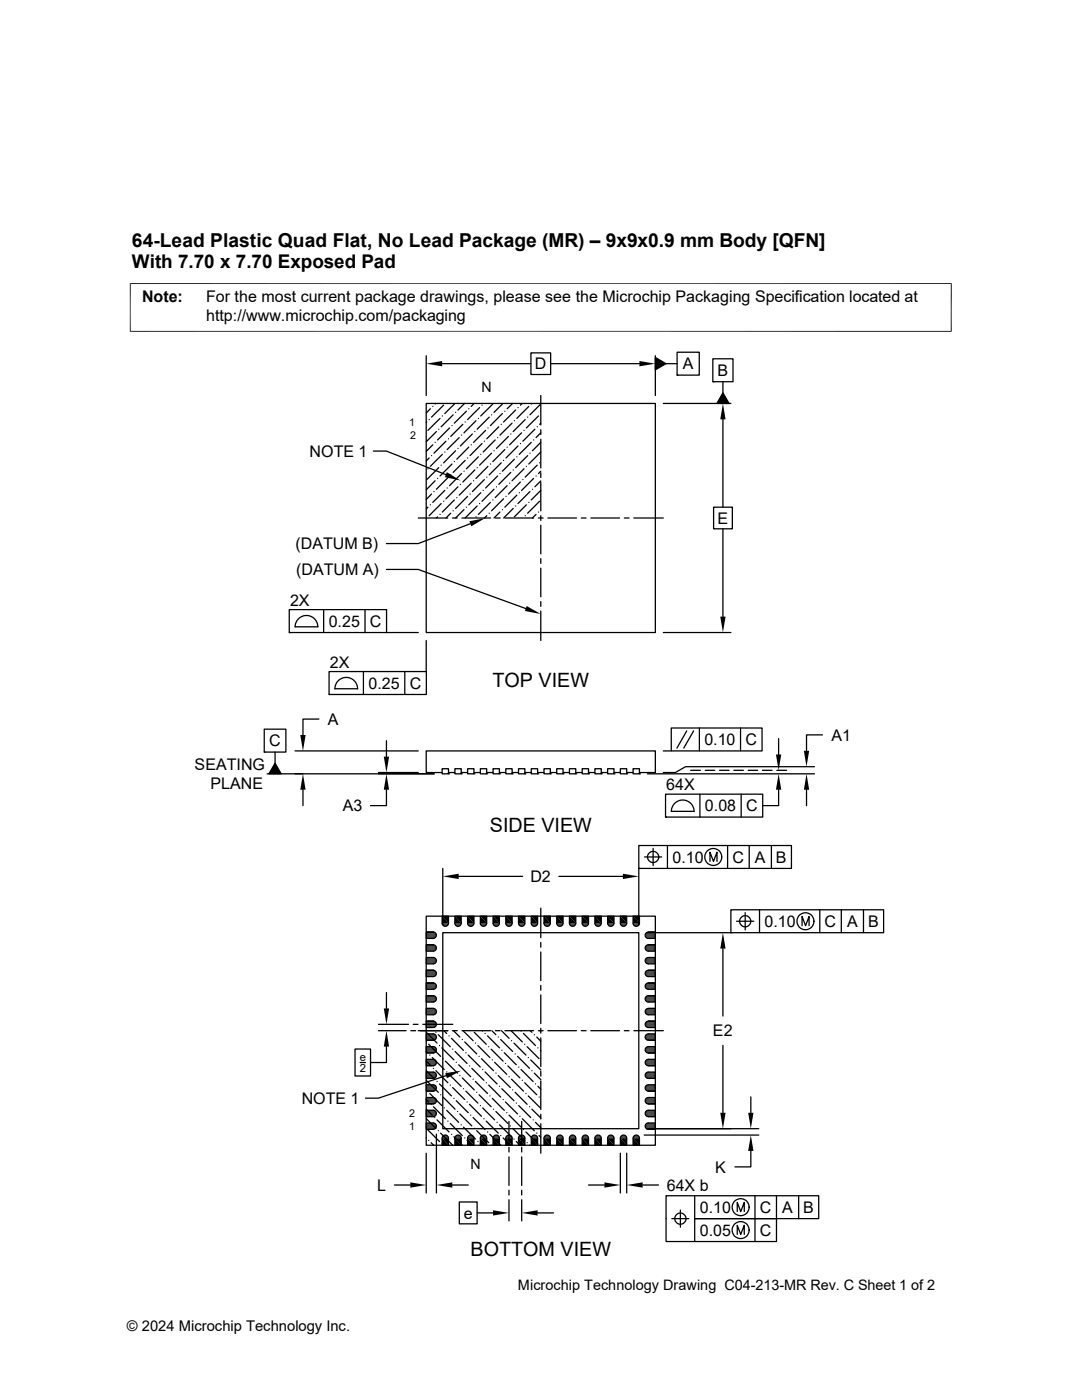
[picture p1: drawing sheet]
<svg xmlns="http://www.w3.org/2000/svg" width="216mm" height="279mm" viewBox="0 0 216 279" stroke-linecap="round" stroke-linejoin="round" font-family="sans-serif">
<defs><g id="words">
<g font-size="3.9">
<text x="98.3" y="137.2">TOP VIEW</text>
<text x="97.7" y="166">SIDE VIEW</text>
<text x="93.9" y="250.6">BOTTOM VIEW</text>
</g>
<g font-size="3.8">
<text x="26.3" y="49.3">64-Lead Plastic Quad Flat, No Lead Package (MR) – 9x9x0.9 mm Body [QFN]</text>
<text x="26.3" y="53.6">With 7.70 x 7.70 Exposed Pad</text>
</g>
<g font-size="3.2">
<text x="28.3" y="60.4">Note:</text>
<text x="41.1" y="60.4">For the most current package drawings, please see the Microchip Packaging Specification located at</text>
<text x="41.1" y="64">http://www.microchip.com/packaging</text>
<text x="106.7" y="73.7">D</text>
<text x="136.2" y="73.7">A</text>
<text x="143.2" y="75">B</text>
<text x="61.8" y="91.2">NOTE 1</text>
<text x="143.2" y="104.5">E</text>
<text x="58.9" y="109.6">(DATUM B)</text>
<text x="59.1" y="114.7">(DATUM A)</text>
<text x="57.9" y="120.9">2X</text>
<text x="65.6" y="125.1">0.25</text>
<text x="73.8" y="125.1">C</text>
<text x="65.8" y="133.2">2X</text>
<text x="73.5" y="137.5">0.25</text>
<text x="81.7" y="137.5">C</text>
<text x="53.7" y="148.9">C</text>
<text x="65.4" y="144.7">A</text>
<text x="140.5" y="148.7">0.10</text>
<text x="148.7" y="148.7">C</text>
<text x="165.9" y="147.8">A1</text>
<text x="38.8" y="153.7">SEATING</text>
<text x="42" y="157.4">PLANE</text>
<text x="68.4" y="161.9">A3</text>
<text x="132.9" y="157.7">64X</text>
<text x="140.7" y="161.9">0.08</text>
<text x="148.9" y="161.9">C</text>
<text x="134.2" y="172.2">0.10</text>
<text x="146.2" y="172.2">C</text>
<text x="150.6" y="172.2">A</text>
<text x="154.8" y="172.2">B</text>
<text x="105.8" y="176">D2</text>
<text x="152.6" y="185">0.10</text>
<text x="164.5" y="185">C</text>
<text x="169" y="185">A</text>
<text x="173.2" y="185">B</text>
<text x="142.3" y="206.8">E2</text>
<text x="60.2" y="220.3">NOTE 1</text>
<text x="75.3" y="237.6">L</text>
<text x="133.1" y="237.6">64X b</text>
<text x="142.7" y="234">K</text>
<text x="92.5" y="243.2">e</text>
<text x="139.6" y="242.1">0.10</text>
<text x="151.6" y="242.1">C</text>
<text x="156.1" y="242.1">A</text>
<text x="160.3" y="242.1">B</text>
<text x="139.6" y="246.6">0.05</text>
<text x="151.6" y="246.6">C</text>
</g>
<g font-size="2.9">
<text x="103.4" y="257.4">Microchip Technology Drawing C04-213-MR Rev. C Sheet 1 of 2</text>
<text x="25.3" y="265.6">© 2024 Microchip Technology Inc.</text>
</g>
<g font-size="2.8">
<text x="96.1" y="78.1">N</text>
<text x="93.9" y="233.4">N</text>
</g>
<g font-size="2.2">
<text x="71.8" y="211.8">e</text>
<text x="71.8" y="213.9">2</text>
</g>
<g font-size="2.1">
<text x="81.6" y="85.1">1</text>
<text x="81.8" y="87.6">2</text>
<text x="81.6" y="225.5">1</text>
<text x="81.6" y="223">2</text>
</g>
</g></defs>
<g fill="none" stroke="#000" stroke-width=".25">
<path d="M85 71v7.9M88.2 72.6h17.7M105.9 70.4h4v4.3h-4zM107.9 78.9v5.9M109.9 72.6h17.7M130.8 71v7.9M130.8 71.4l2.1 1.2-2.1 1.2zM132.9 72.6h2.2M135.1 70.3h4.4v4.6h-4.4zM135.1 74.9h.1M142.2 71.6h4.1v4.6h-4.1zM142.2 76.2h.1"/>
<path d="M144.3 78.4l1.2 2.1h-2.5zM144.3 76.2v2.2M74.5 90h2.6l11.9 4.7M85 80.5h45.8v45.7h-45.8zM85.2 84.2l-.2 .1M85.4 93.6h.1M85.6 83.7h.1M85.6 91.4l-.6 .6M85.9 81.6l-.9 .8M86.1 90.9h.1M86.1 98.6l-1.1 1.1M86.4 81.1h.1"/>
<path d="M86.4 88.8l-1.4 1.3M86.6 98.1h.1M86.8 88.3h.1M86.8 95.9l-1.8 1.8M87 80.5l-.2 .1M87.1 86.1l-2.1 2.1M87.3 95.5h.1M87.5 85.7h.1M87.5 93.3l-2.3 2.4M87.8 83.5l-2.4 2.4M88 92.8h.1M88.3 83h.1"/>
<path d="M88.3 90.7l-2.4 2.4M88.5 80.9l-2.4 2.3M88.8 90.2h.1M88.8 97.9l-2.4 2.4M89 88.1l-2.4 2.3M89.2 97.4h.1M89.5 87.6h.1M89.5 95.2l-2.4 2.4M89.7 85.4l-2.4 2.4M89.9 94.8h.1M90.2 84.9h.1M90.2 92.6l-2.4 2.4"/>
<path d="M90.4 82.8l-2.4 2.4M90.7 92.1h.1M90.7 99.8l-2.4 2.4M90.8 80.5l-2 2M90.9 82.3h.1M90.9 90l-2.4 2.4M91.1 99.3h.1M91.4 89.5h.1M91.4 97.2l-2.4 2.3M91.6 87.3l-2.4 2.4M91.9 96.7h.1M92.1 86.8h.1"/>
<path d="M92.1 94.5l-2.4 2.4M92.3 84.7l-2.4 2.4M92.6 94h.1M92.7 80.5l-1.3 1.3M92.8 84.2h.1M92.8 91.9l-2.4 2.4M93.1 82.1l-2.4 2.4M93.3 91.4h.1M93.3 99.1l-2.4 2.4M93.5 81.6h.1M93.5 89.2l-2.4 2.5M93.8 98.6h.1"/>
<path d="M94 88.8h.1M94 96.4l-2.4 2.4M94.3 86.6l-2.4 2.4M94.5 95.9h.1M94.6 80.5l-.6 .6M94.7 86.1h.1M94.7 93.8l-2.3 2.4M95 84l-2.4 2.4M95.2 93.3h.1M95.5 83.5h.1M95.5 91.2l-2.4 2.4M95.7 81.3l-2.4 2.4"/>
<path d="M95.9 90.7h.1M95.9 98.3l-2.4 2.5M96.2 80.9h.1M96.2 88.5l-2.4 2.4M96.4 97.9h.1M96.6 88.1h.1M96.6 95.7l-2.3 2.4M96.9 85.9l-2.4 2.4M97.1 95.2h.1M97.4 85.4h.1M97.4 93.1l-2.4 2.4M97.6 83.2l-2.4 2.5"/>
<path d="M97.9 92.6h.1M98.1 82.8h.1M98.1 90.4l-2.4 2.4M98.3 80.6l-2.4 2.4M98.3 99.8h.1M98.6 90h.1M98.6 97.6l-2.4 2.4M98.8 87.8l-2.4 2.4M99.1 97.2h.1M99.3 87.3h.1M99.3 95l-2.4 2.4M99.5 85.2l-2.4 2.4"/>
<path d="M99.8 94.5h.1M100 84.7h.1M100 92.4l-2.4 2.4M100.2 82.5l-2.3 2.4M100.4 80.5l-1.8 1.8M100.5 91.9h.1M100.5 99.5l-2.4 2.4M100.7 82.1h.1M100.7 89.7l-2.4 2.4M101 99.1h.1M101.2 89.2h.1M101.2 96.9l-2.4 2.4"/>
<path d="M101.5 87.1l-2.4 2.4M101.7 96.4h.1M101.9 86.6h.1M101.9 94.3l-2.4 2.4M102.2 84.5l-2.4 2.3M102.3 80.5l-1.1 1.1M102.4 93.8h.1M102.6 84h.1M102.6 91.7l-2.4 2.3M102.9 81.8l-2.4 2.4M103.1 91.2h.1M103.1 98.8l-2.4 2.4"/>
<path d="M103.4 81.3h.1M103.4 89l-2.4 2.4M103.6 98.3h.1M103.8 88.5h.1M103.8 96.2l-2.3 2.4M104.1 86.4l-2.4 2.4M104.2 80.5l-.4 .4M104.3 95.7h.1M104.6 85.9h.1M104.6 93.6l-2.4 2.3M104.8 83.7l-2.4 2.4M105 93.1h.1"/>
<path d="M105.3 83.2h.1M105.3 90.9l-2.4 2.4M105.5 81.1l-2.4 2.4M105.7 90.4h.1M105.7 98.1l-2.3 2.4M106 80.6h.1M106 88.3l-2.4 2.4M106.2 97.6h.1M106.5 87.8h.1M106.5 95.5l-2.4 2.4M106.7 85.7l-2.4 2.4M107 95h.1"/>
<path d="M107.2 85.2h.1M107.2 92.8l-2.4 2.4M107.4 83l-2.4 2.4M107.7 92.4h.1M107.9 80.6l-2.2 2.2M107.9 84.5l-.2 .2M107.9 86.4l-.9 .9M107.9 88.3l-1.7 1.7M107.9 90.2l-2.4 2.4M107.9 85.8v.9M107.9 87.7v5.7M107.9 94.3v1"/>
<path d="M107.9 96.2v5.8M107.9 97.9l-1.9 1.9M107.9 96l-1.2 1.2M107.9 94l-.5 .5M132.4 80.5h13.4M144.3 83.7v17.5M77.1 113.6h6.4l21.4 7.9M83.5 103.4h5.8M85.4 101.2l-.4 .4M85.9 100.8h.1M87.3 103.1l-.2 .3M87.8 102.7h.1"/>
<path d="M88 100.5l-2.4 2.4M88.5 100h.1M89.9 102.4l-.9 1M90.3 103.4h.9M90.4 101.9h.1M92.2 103.4h5.7M92.6 101.7l-1.7 1.7M93.1 101.2h.1M93.9 104.5l-10.4 4h-6.4M95 103.1h.1M95.2 101l-2.4 2.4M95.7 100.5h.1"/>
<path d="M97.1 102.9l-.4 .5M97.6 102.4h.1M97.9 100.3l-2.4 2.4M98.8 103.4h1M99.8 102.2l-1.2 1.2M100.2 101.7h.1M100.8 103.4h5.7M102.4 101.5l-1.9 1.9M102.9 101h.1M104.8 102.9h.1M105 100.8l-2.4 2.3M105.5 100.3h.1"/>
<path d="M107 102.7l-.8 .7M107.4 103.4h1M107.4 102.2h.1M107.7 100l-2.4 2.4M107.9 102.9v1M107.9 104.8v5.7M107.9 111.5v.9M107.9 113.4v5.7M109.3 103.4h5.7M116 103.4h.9M117.9 103.4h5.7M124.6 103.4h.9"/>
<path d="M126.5 103.4h5.9M142.4 101.2h3.7v4.3h-3.7zM144.3 105.5v17.6M57.7 121.7h19.4v4.5h-19.4zM57.7 126.2h.1M63.4 125.1a2.26 2.26 0 0 0-2.2-2.3 2.26 2.26 0 0 0-2.3 2.3h4.5M64.6 121.7v4.5M65.7 134h19.4v4.6h-19.4zM65.7 138.6h.1M66.8 137.5h4.6M66.8 137.5a2.26 2.26 0 0 1 2.3-2.3 2.26 2.26 0 0 1 2.3 2.3M72.5 134v4.6"/>
<path d="M72.8 121.7v4.5M77.1 126.2h6.4M80.8 134v4.6M85 127.8v6.2M107.9 120.1v.9M107.9 122v5.8M132.4 126.2h13.4M52.7 145.5h4.3v4.6h-4.3zM52.7 150.1h.1M54.9 150.1v2.2M54.9 152.3l1.2 2.1h-2.4zM58.9 149.9h24.6"/>
<path d="M60.5 157.6v3.2M63.6 143.5h-3.1v3.2M75.5 154.2h8M77.1 157.6v3.2h-3.2M77.1 147.8v3.2M86.6 154.4h-33.3M88.2 154.2h-3.2v-4.3h45.8v4.3h-3.2M88.2 153.4h1.3v1h-1.3zM89.5 154.2h1.3M89.5 154.4h.1M90.8 153.4h1.2v1h-1.2zM92 154.4h.1"/>
<path d="M92 154.2h1.3M93.3 153.4h1.3v1h-1.3zM94.6 154.4h.1M94.6 154.2h1.2M95.8 153.4h1.3v1h-1.3zM97.1 154.4h.1M97.1 154.2h1.3M98.4 153.4h1.3v1h-1.3zM99.7 154.4h.1M99.7 154.2h1.2M100.9 153.4h1.3v1h-1.3zM102.2 154.4h.1"/>
<path d="M102.2 154.2h1.3M103.5 153.4h1.2v1h-1.2zM104.7 154.4h.1M104.7 154.2h1.3M106 153.4h1.3v1h-1.3zM107.3 154.4h.1M107.3 154.2h1.2M108.5 153.4h1.3v1h-1.3zM109.8 154.4h.1M109.8 154.2h1.3M111.1 153.4h1.3v1h-1.3zM112.4 154.4h.1"/>
<path d="M112.4 154.2h1.2M113.6 153.4h1.3v1h-1.3zM114.9 154.4h.1M114.9 154.2h1.3M116.2 153.4h1.2v1h-1.2zM117.4 154.2h1.3M117.4 154.4h.1M118.7 153.4h1.3v1h-1.3zM120 154.4h.1M120 154.2h1.2M121.2 153.4h1.3v1h-1.3zM122.5 154.2h1.3"/>
<path d="M122.5 154.4h.1M123.8 153.4h1.3v1h-1.3zM125.1 154.4h.1M125.1 154.2h1.2M126.3 153.4h1.3v1h-1.3zM127.6 154.4h.1M129.2 154.4h33.3M132.4 149.9h1.5M132.8 158.5h19.4v4.6h-19.4zM133.9 145.3h18.2v4.6h-18.2zM137 145.9l-1.9 3.4M137.8 153.7h2"/>
<path d="M138.4 145.9l-2 3.4M139.6 145.3v4.6M139.7 158.5v4.6M140.7 153.7h1.9M143.6 153.7h1.9M146.4 153.7h1.9M147.8 145.3v4.6M147.9 158.5v4.6M149.3 153.7h1.9M152.1 153.7h2M155 153.7h2M155.4 157.6v3.2h-3.2"/>
<path d="M155.4 147.4v3.2M160.9 157.6v3.2M162.5 153h-25.7l-2 1.2h-2.4M164.1 146.7h-3.2v3.1M88.3 173.3v11.3M91.5 174.9h12.8M111.5 174.9h12.8M127.5 168.7h30.4v4.6h-30.4zM127.5 173.3h.1M127.5 173.3v11.3M128.6 171h3.4M130.3 169.3v3.4"/>
<path d="M132.8 163.1h.1M133.2 168.7v4.6M138.5 161.9a2.26 2.26 0 0 0-2.3-2.2 2.26 2.26 0 0 0-2.2 2.2h4.5M141.7 171.9v-1.8l.7 1.8 .7-1.8v1.8M145.2 168.7v4.6M149.5 168.7v4.6M153.9 168.7v4.6M77.1 198.1v3.2M85 182.8h45.8v45.8h-45.8zM85 191.1h1.4a.63 .63 0 0 1 .7 .6 .63 .63 0 0 1-.7 .7h-1.4zM85 193.6h1.4a.63 .63 0 0 1 .7 .7 .63 .63 0 0 1-.7 .6h-1.4zM85 196.2h1.4a.63 .63 0 0 1 .7 .6 .63 .63 0 0 1-.7 .6h-1.4z"/>
<path d="M85 198.7h1.4a.63 .63 0 0 1 .7 .6 .63 .63 0 0 1-.7 .7h-1.4zM85 186h1.4a.63 .63 0 0 1 .7 .6 .63 .63 0 0 1-.7 .7h-1.4zM85 188.6h1.4a.63 .63 0 0 1 .7 .6 .63 .63 0 0 1-.7 .6h-1.4zM88.2 182.8h1.3v1.4a.63 .63 0 0 1-.6 .7 .63 .63 0 0 1-.7-.7zM88.3 186.1h39.2v39.2h-39.2zM90.8 182.8h1.2v1.4a.63 .63 0 0 1-.6 .7 .63 .63 0 0 1-.6-.7zM93.3 182.8h1.3v1.4a.63 .63 0 0 1-.7 .7 .63 .63 0 0 1-.6-.7zM95.8 182.8h1.3v1.4a.63 .63 0 0 1-.6 .7 .63 .63 0 0 1-.7-.7zM98.4 182.8h1.3v1.4a.63 .63 0 0 1-.7 .7 .63 .63 0 0 1-.6-.7zM100.9 182.8h1.3v1.4a.63 .63 0 0 1-.6 .7 .63 .63 0 0 1-.7-.7zM103.5 182.8h1.2v1.4a.63 .63 0 0 1-.6 .7 .63 .63 0 0 1-.6-.7zM106 182.8h1.3v1.4a.63 .63 0 0 1-.7 .7 .63 .63 0 0 1-.6-.7z"/>
<path d="M107.9 181.3v5.8M107.9 188.1v.9M107.9 190v5.7M107.9 196.7v.9M107.9 198.6v5.7M108.5 182.8h1.3v1.4a.63 .63 0 0 1-.6 .7 .63 .63 0 0 1-.7-.7zM111.1 182.8h1.3v1.4a.63 .63 0 0 1-.7 .7 .63 .63 0 0 1-.6-.7zM113.6 182.8h1.3v1.4a.63 .63 0 0 1-.6 .7 .63 .63 0 0 1-.7-.7zM116.2 182.8h1.2v1.4a.63 .63 0 0 1-.6 .7 .63 .63 0 0 1-.6-.7zM118.7 182.8h1.3v1.4a.63 .63 0 0 1-.7 .7 .63 .63 0 0 1-.6-.7zM121.2 182.8h1.3v1.4a.63 .63 0 0 1-.6 .7 .63 .63 0 0 1-.7-.7zM123.8 182.8h1.3v1.4a.63 .63 0 0 1-.7 .7 .63 .63 0 0 1-.6-.7z"/>
<path d="M126.3 182.8h1.3v1.4a.63 .63 0 0 1-.6 .7 .63 .63 0 0 1-.7-.7zM128.9 193.8l.5-.2h1.4v1.3h-1.4a.63 .63 0 0 1-.6-.4 .63 .63 0 0 1 .1-.7zM128.9 191.3l.5-.2h1.4v1.3h-1.4a.63 .63 0 0 1-.6-.4 .63 .63 0 0 1 .1-.7zM128.9 186.2l.5-.2h1.4v1.3h-1.4a.63 .63 0 0 1-.6-.4 .63 .63 0 0 1 .1-.7zM128.9 188.7l.5-.1h1.4v1.2h-1.4a.63 .63 0 0 1-.6-.4 .63 .63 0 0 1 .1-.7zM128.9 196.4l.5-.2h1.4v1.2h-1.4a.63 .63 0 0 1-.6-.3 .63 .63 0 0 1 .1-.7zM128.9 198.9l.5-.2h1.4v1.3h-1.4a.63 .63 0 0 1-.6-.4 .63 .63 0 0 1 .1-.7zM129.1 186.1h16.7M144.3 189.3v13.5M145.8 181.6h30.5v4.5h-30.5zM145.8 186.1h.1M147 183.9h3.4"/>
<path d="M148.7 182.1v3.5M151.6 181.6v4.5M160 184.7v-1.8l.7 1.8 .7-1.8v1.8M163.6 181.6v4.5M167.9 181.6v4.5M172.3 181.6v4.5M70.8 209.4h3.1v5.3h-3.1zM71.9 212h1M75.5 205.7h5.5M75.5 204.4h6M77.1 208.9v3.1h-3.2M82 205.7h.9"/>
<path d="M82.5 204.4h.9M84.4 204.4h6M85 208.9h1.4a.63 .63 0 0 1 .7 .6 .63 .63 0 0 1-.7 .6h-1.4zM85 216.5h1.4a.63 .63 0 0 1 .7 .6 .63 .63 0 0 1-.7 .7h-1.4zM85 219h1.4a.63 .63 0 0 1 .7 .7 .63 .63 0 0 1-.7 .6h-1.4zM85 214h1.4a.63 .63 0 0 1 .7 .6 .63 .63 0 0 1-.7 .6h-1.4zM85 211.4h1.4a.63 .63 0 0 1 .7 .6 .63 .63 0 0 1-.7 .7h-1.4zM85 203.8h1.4a.63 .63 0 0 1 .7 .6 .63 .63 0 0 1-.7 .7h-1.4zM85 206.3h1.4a.63 .63 0 0 1 .7 .7 .63 .63 0 0 1-.7 .6h-1.4zM85 201.3h1.4a.63 .63 0 0 1 .7 .6 .63 .63 0 0 1-.7 .6h-1.4zM85 206l2.2 2.2M85 207.9h.1"/>
<path d="M85 209.8l.3 .3M85 211.8l1 .9M85 213.7l1.7 1.7M85 215.6l2.5 2.4M85 219.4l.5 .5M85.3 217.8h.1M85.5 208.4l2.4 2.4M85.8 210.6h.1M85.8 218.2l2.4 2.4M86.3 211.1l2.3 2.3M86.5 213.2h.1M87 206h.1"/>
<path d="M87 213.7l2.4 2.4M87.2 215.8h.1M87.5 206.5l2.4 2.4M87.7 208.7h.1M87.7 216.3l2.4 2.4M87.9 218.5h.1M88.2 209.1l2.4 2.4M88.4 211.3h.1M88.4 218.9l2.4 2.5M88.6 205.7l.5 .5M88.9 211.8l2.4 2.4M89 214.7l-13.5 4.5h-2.6"/>
<path d="M89.1 213.9h.1M89.4 205.7h-5.9M89.6 206.7h.1M89.6 214.4l2.4 2.4M89.9 216.6h.1M90.1 207.2l2.4 2.4M90.3 205.7h.9M90.3 209.4h.1M90.3 217l2.4 2.4M90.5 205.7l1.3 1.3M90.6 219.2h.1M90.8 209.8l2.4 2.4"/>
<path d="M91 212h.1M91 219.7l2.4 2.4M91.5 212.5l2.4 2.4M91.8 214.7h.1M92.2 205.7h5.7M92.2 207.5h.1M92.2 215.1l2.4 2.4M92.4 205.7l2 2M92.5 217.3h.1M92.7 207.9l2.4 2.4M93 210.1h.1M93 217.8l2.4 2.4"/>
<path d="M93.2 219.9h.1M93.4 210.6l2.4 2.4M93.7 212.7h.1M94.1 213.2l2.5 2.4M94.4 215.4h.1M94.6 206l2.4 2.4M94.9 208.2h.1M94.9 215.8l2.4 2.4M95.1 218h.1M95.4 208.7l2.3 2.4M95.6 210.8h.1M95.6 218.5l2.4 2.4"/>
<path d="M96.1 211.3l2.4 2.4M96.2 205.7l.1 .1M96.3 213.4h.1M96.8 206.2h.1M96.8 213.9l2.4 2.4M97 216.1h.1M97.3 206.7l2.4 2.4M97.5 208.9h.1M97.5 216.6l2.4 2.3M97.7 218.7h.1M98 209.4l2.4 2.4M98.1 205.7l.9 .8"/>
<path d="M98.2 211.5h.1M98.2 219.2l2.4 2.4M98.7 212l2.4 2.4M98.8 205.7h1M99 214.2h.1M99.4 207h.1M99.4 214.7l2.4 2.3M99.7 216.8h.1M99.9 207.5l2.4 2.3M100.1 205.7l1.5 1.5M100.1 209.6h.1M100.1 217.3l2.5 2.4"/>
<path d="M100.4 219.4h.1M100.6 210.1l2.4 2.4M100.8 205.7h5.7M100.9 212.2h.1M100.9 219.9l2.4 2.4M101.3 212.7l2.4 2.4M101.6 214.9h.1M102 205.7l2.2 2.2M102.1 207.7h.1M102.1 215.4l2.4 2.4M102.3 217.5h.1M102.6 208.2l2.3 2.4"/>
<path d="M102.8 210.3h.1M102.8 218l2.4 2.4M103.3 210.8l2.4 2.4M103.5 213h.1M104 205.8h.1M104 213.4l2.4 2.4M104.2 215.6h.1M104.5 206.2l2.3 2.5M104.7 208.4h.1M104.7 216.1l2.4 2.4M104.9 218.2h.1M105.2 208.9l2.4 2.4"/>
<path d="M105.4 211.1h.1M105.4 218.7l2.4 2.4M105.8 205.7l.3 .3M105.9 211.5l2 2M106.1 213.7h.1M106.6 206.5h.1M106.6 214.2l1.3 1.3M106.8 216.3h.1M107.1 207l.8 .8M107.3 209.1h.1M107.3 216.8l.6 .6M107.4 205.7h1"/>
<path d="M107.6 218.9h.1M107.7 205.7l.2 .2M107.8 209.6l.1 .1M107.9 205.2v1M107.9 207.1v5.8M107.9 213.8v1M107.9 215.7v5.7M109.3 205.7h5.7M116 205.7h.9M117.9 205.7h5.7M124.6 205.7h.9M126.5 205.7h5.9"/>
<path d="M128.9 201.4l.5-.1h1.4v1.2h-1.4a.63 .63 0 0 1-.6-.4 .63 .63 0 0 1 .1-.7zM128.9 219.2l.5-.2h1.4v1.3h-1.4a.63 .63 0 0 1-.6-.4 .63 .63 0 0 1 .1-.7zM128.9 206.5l.5-.2h1.4v1.3h-1.4a.63 .63 0 0 1-.6-.4 .63 .63 0 0 1 .1-.7zM128.9 204l.5-.2h1.4v1.3h-1.4a.63 .63 0 0 1-.6-.4 .63 .63 0 0 1 .1-.7zM128.9 209.1l.5-.2h1.4v1.2h-1.4a.63 .63 0 0 1-.6-.3 .63 .63 0 0 1 .1-.7zM128.9 216.7l.5-.2h1.4v1.3h-1.4a.63 .63 0 0 1-.6-.4 .63 .63 0 0 1 .1-.7zM128.9 214.1l.5-.1h1.4v1.2h-1.4a.63 .63 0 0 1-.6-.4 .63 .63 0 0 1 .1-.7zM128.9 211.6l.5-.2h1.4v1.3h-1.4a.63 .63 0 0 1-.6-.4 .63 .63 0 0 1 .1-.7zM144.3 208.6v13.5M149.8 218.9v3.2M78.7 236.5h3.2M85 224.1h1.4a.63 .63 0 0 1 .7 .6 .63 .63 0 0 1-.7 .7h-1.4z"/>
<path d="M85 221.6h1.4a.63 .63 0 0 1 .7 .6 .63 .63 0 0 1-.7 .6h-1.4zM85 230.1v8M85 221.3l1.3 1.2M85 223.2l2 2M85 227.1h.1M85.3 225.4l2.4 2.4M85.5 227.6h.1M86 220.4h.1M86 228l.5 .6M86.5 220.9l2.4 2.4M86.7 223h.1M87.1 226.3v11.8"/>
<path d="M87.2 223.5l2.4 2.4M87.5 225.7h.1M87.9 226.1l2.4 2.4M88.2 228.3h.1M88.4 226.7a.63 .63 0 0 1 .7-.1 .63 .63 0 0 1 .4 .6v1.4h-1.3v-1.4zM88.6 221.1h.1M89.1 221.6l2.4 2.4M89.4 223.8h.1M89.9 224.2l2.3 2.4M90.1 226.4h.1M90.3 236.5h3.1M90.6 226.9l1.7 1.7"/>
<path d="M91 226.7a.63 .63 0 0 1 .6-.1 .63 .63 0 0 1 .4 .6v1.4h-1.2v-1.4zM91.3 221.8h.1M91.7 239.9h3.5v4.3h-3.5zM91.8 222.3l2.3 2.4M92 224.5h.1M92.5 224.9l2.4 2.4M92.7 227.1h.1M93.2 227.6l1 1M93.5 226.7a.63 .63 0 0 1 .7-.1 .63 .63 0 0 1 .4 .6v1.4h-1.3v-1.4zM93.7 220.4l2.4 2.4M93.9 222.5h.1M94.4 223l2.4 2.4"/>
<path d="M94.6 225.2h.1M95.1 225.7l2.4 2.3M95.4 227.8h.1M95.8 220.6h.1M95.8 228.3l.3 .3M96 226.7a.63 .63 0 0 1 .7-.1 .63 .63 0 0 1 .4 .6v1.4h-1.3v-1.4zM96.3 221.1l2.4 2.4M96.6 223.3h.1M97 223.8l2.4 2.3M97.3 225.9h.1M97.7 226.4l2.2 2.2M98 228.5h.1"/>
<path d="M98.5 221.4h.1M98.6 226.7a.63 .63 0 0 1 .7-.1 .63 .63 0 0 1 .4 .6v1.4h-1.3v-1.4zM99 221.8l2.3 2.4M99.2 224h.1M99.7 224.5l2.4 2.4M99.9 226.6h.1M100.4 227.1l1.5 1.5M101.1 226.7a.63 .63 0 0 1 .7-.1 .63 .63 0 0 1 .4 .6v1.4h-1.3v-1.4zM101.1 222.1h.1M101.6 223.8v4.2M101.6 229v.9M101.6 230.9v5.7"/>
<path d="M101.6 237.5v1M101.6 239.4v4.2M101.6 222.5l2.4 2.4M101.8 224.7h.1M102.3 225.2l2.4 2.4M102.6 227.3h.1M103 220.2h.1M103 227.8l.8 .8M103.5 220.6l2.4 2.4M103.7 226.7a.63 .63 0 0 1 .6-.1 .63 .63 0 0 1 .4 .6v1.4h-1.2v-1.4zM103.7 222.8h.1M104.1 223.8v4.2"/>
<path d="M104.1 229v.9M104.1 230.9v5.7M104.1 237.5v1M104.1 239.4v4.2M104.2 223.3l2.4 2.4M104.5 225.4h.1M104.9 225.9l2.4 2.4M105.2 228h.1M105.7 220.9h.1M105.7 228.5v.1M106.1 221.4l1.8 1.7M106.2 226.7a.63 .63 0 0 1 .7-.1 .63 .63 0 0 1 .4 .6v1.4h-1.3v-1.4z"/>
<path d="M106.4 223.5h.1M106.8 224l1.1 1M107.1 226.1h.1M107.6 226.6l.3 .3M107.9 222.4v.9M107.9 224.3v5.8M108.7 226.7a.63 .63 0 0 1 .7-.1 .63 .63 0 0 1 .4 .6v1.4h-1.3v-1.4zM111.3 226.7a.63 .63 0 0 1 .7-.1 .63 .63 0 0 1 .4 .6v1.4h-1.3v-1.4zM113.8 226.7a.63 .63 0 0 1 .7-.1 .63 .63 0 0 1 .4 .6v1.4h-1.3v-1.4zM116.4 226.7a.63 .63 0 0 1 .6-.1 .63 .63 0 0 1 .4 .6v1.4h-1.2v-1.4zM117.4 236.5h3.2M118.9 226.7a.63 .63 0 0 1 .7-.1 .63 .63 0 0 1 .4 .6v1.4h-1.3v-1.4z"/>
<path d="M121.4 226.7a.63 .63 0 0 1 .7-.1 .63 .63 0 0 1 .4 .6v1.4h-1.3v-1.4zM123.8 230.1v8M124 226.7a.63 .63 0 0 1 .7-.1 .63 .63 0 0 1 .4 .6v1.4h-1.3v-1.4zM125.1 230.1v8M126.5 226.7a.63 .63 0 0 1 .7-.1 .63 .63 0 0 1 .4 .6v1.4h-1.3v-1.4zM128.2 236.5h3.2M128.5 226.5h22.9M128.9 224.3l.5-.2h1.4v1.3h-1.4a.63 .63 0 0 1-.6-.4 .63 .63 0 0 1 .1-.7zM128.9 221.8l.5-.2h1.4v1.2h-1.4a.63 .63 0 0 1-.6-.3 .63 .63 0 0 1 .1-.7zM129.1 225.3h22.3M138.6 238.6v4.6h16.3v4.6h-22v-9.2h30.5v4.6h-24.8v4.6M149.8 229.7v3.2h-3.2"/>
<path d="M150.6 238.6v9.2M154.9 238.6v4.6M159.4 238.6v4.6M95.2 242.1h3.2M107.3 242.1h3.1M134 243.2h3.5M135.8 241.5v3.4M147.1 241.8v-1.8l.7 1.8 .7-1.8v1.8M147.1 246.4v-1.9l.7 1.9 .7-1.9v1.9"/>
<circle cx="130.3" cy="171" r="1.12"/>
<circle cx="142.3" cy="171" r="1.69"/>
<circle cx="148.7" cy="183.9" r="1.12"/>
<circle cx="160.7" cy="183.9" r="1.69"/>
<circle cx="135.8" cy="243.2" r="1.12"/>
<circle cx="147.8" cy="240.9" r="1.69"/>
<circle cx="147.8" cy="245.5" r="1.69"/>
</g>
<g fill="#000">
<path d="M85 72.6l3.2-.5v1zM127.6 72.1l3.2 .5-3.2 .5zM130.8 71.4l2.1 1.2-2.1 1.2zM89.2 94.2l2.7 1.7-3.1-.7zM144.3 80.5l.5 3.2h-1.1zM144.3 78.4l1.2 2.1h-2.5zM93.7 104l3.1-.6-2.8 1.6zM105.1 120.9l2.8 1.6-3.2-.6zM143.7 123.1h1.1l-.5 3.1zM54.9 152.3l1.2 2.1h-2.4zM60.5 154.4l.5 3.2h-1.1zM59.9 146.7h1.1l-.5 3.2z"/>
<path d="M76.6 151h1l-.5 3.2zM77.1 154.4l.5 3.2h-1zM154.8 150.6h1.1l-.5 3.1zM155.4 154.4l.5 3.2h-1.1zM160.9 154.4l.6 3.2h-1.1zM160.4 149.8h1.1l-.6 3.2zM88.3 174.9l3.2-.5v1zM124.3 174.4l3.2 .5-3.2 .5zM85 191.1h1.6zM85 191.1h1.7zM85 191.1l1.8 .1zM85 191.2l1.9 .1z"/>
<path d="M85 191.3h2zM85 191.3l2 .1zM85 191.4l2 .2h-2zM85 191.4h2v.2zM85 191.8l2 .1h-2zM85 191.9l2 .1h-2zM85 191.9h2v.1zM85 192l2 .1h-2zM85 192h2v.1zM85 192.1l1.9 .1zM85 192.1h2zM85 192.2l1.8 .1z"/>
<path d="M85 192.2h1.9zM85 192.3h1.7zM85 192.3h1.8zM85 192.3h1.6zM85 192.3l1.4 .1zM85 193.6h1.6zM85 193.6l1.7 .1zM85 193.7h1.8zM85 193.7l1.9 .1zM85 193.8l2 .1zM85 193.9l2 .1zM85 194l2 .1h-2z"/>
<path d="M85 194h2v.1zM85 194.3l2 .1h-2zM85 194.4l2 .1h-2zM85 194.4h2v.1zM85 194.5l2 .1h-2zM85 194.5h2v.1zM85 194.6l1.9 .1zM85 194.6h2zM85 194.7l1.8 .1zM85 194.7h1.9zM85 194.8l1.7 .1zM85 194.8h1.8z"/>
<path d="M85 194.9h1.6zM85 194.9h1.7zM85 194.9h1.4zM85 196.2h1.6zM85 196.2h1.7zM85 196.2l1.8 .1zM85 196.3h1.9zM85 196.3l2 .1zM85 196.4l2 .1zM85 196.5l2 .1h-2zM85 196.5h2v.1zM85 196.9l2 .1h-2z"/>
<path d="M85 197l2 .1h-2zM85 197h2v.1zM85 197.1l2 .1h-2zM85 197.1h2v.1zM85 197.2l1.9 .1zM85 197.2h2zM85 197.3h1.8zM85 197.3h1.9zM85 197.3l1.7 .1zM85 197.4h1.6zM85 197.4h1.7zM85 197.4h1.4z"/>
<path d="M85 198.7h1.6zM85 198.7l1.7 .1zM85 198.8h1.8zM85 198.8l1.9 .1zM85 198.9l2 .1zM85 199l2 .1h-2zM85 199h2v.1zM85 199.1l2 .1h-2zM85 199.1h2v.1zM85 199.4l2 .1h-2zM85 199.5l2 .1h-2zM85 199.5h2v.1z"/>
<path d="M85 199.6l2 .1h-2zM85 199.6h2v.1zM85 199.7l1.9 .1zM85 199.7h2zM85 199.8l1.8 .1zM85 199.8h1.9zM85 199.9h1.7zM85 199.9h1.8zM85 199.9l1.6 .1zM85 200h1.4zM85 200h1.6zM85 186h1.6z"/>
<path d="M85 186l1.7 .1zM85 186.1h1.8zM85 186.1l1.9 .1zM85 186.2l2 .1h-2zM85 186.2h1.9l.1 .1zM85 186.3l2 .1zM85 186.4l2 .1h-2zM85 186.4h2v.1zM85 186.7l2 .1h-2zM85 186.8l2 .1h-2zM85 186.8h2v.1zM85 186.9l2 .1h-2z"/>
<path d="M85 186.9h2v.1zM85 187l1.9 .1zM85 187h2zM85 187.1l1.8 .1zM85 187.1h1.9zM85 187.2h1.7zM85 187.2h1.8zM85 187.2l1.6 .1zM85 187.3h1.4zM85 187.3h1.6zM85 188.6h1.6zM85 188.6h1.7z"/>
<path d="M85 188.6h1.8zM85 188.6l1.9 .1zM85 188.7l2 .1zM85 188.8l2 .1zM85 188.9l2 .1h-2zM85 188.9h2v.1zM85 189.2l2 .2h-2zM85 189.4l2 .1h-2zM85 189.4h2v.1zM85 189.5l2 .1h-2zM85 189.5h2v.1zM85 189.6l1.9 .1z"/>
<path d="M85 189.6h2zM85 189.7h1.8zM85 189.7h1.9zM85 189.7l1.7 .1zM85 189.8h1.6zM85 189.8h1.7zM85 189.8h1.4zM88.2 182.8l1.3 1.4h-1.3zM88.2 182.8h1.3v1.4zM88.2 184.2l1.3 .1h-1.3zM88.2 184.2h1.3v.1zM88.2 184.3l1.3 .1h-1.2z"/>
<path d="M88.2 184.3h1.3v.1zM88.3 184.4l1.1 .2h-1.1zM88.3 184.4h1.2l-.1 .2zM88.3 184.6l1 .1zM88.3 184.6h1.1l-.1 .1zM88.4 184.7h.8zM88.4 184.7h.9zM88.5 184.7l.6 .1zM88.5 184.7h.7zM88.6 184.8h.4zM88.6 184.8h.5zM88.7 184.8h.2z"/>
<path d="M88.7 184.8h.3zM90.8 182.8l1.2 1.4h-1.2zM90.8 182.8h1.2v1.4zM90.8 184.2l1.2 .1h-1.2zM90.8 184.2h1.2v.1zM90.8 184.3l1.2 .1h-1.2zM90.8 184.3h1.2v.1zM90.8 184.4l1.1 .2h-1.1zM90.8 184.4h1.2l-.1 .2zM90.8 184.6l1.1 .1zM90.8 184.6h1.1v.1zM90.9 184.7h.9z"/>
<path d="M90.9 184.7h1zM91 184.7l.7 .1zM91 184.7h.8zM91.1 184.8h.5zM91.1 184.8h.6zM91.2 184.8h.2zM91.2 184.8h.4zM93.3 182.8l1.3 1.4h-1.3zM93.3 182.8h1.3v1.4zM93.3 184.2l1.3 .1h-1.3zM93.3 184.2h1.3v.1zM93.3 184.3l1.2 .1h-1.2z"/>
<path d="M93.3 184.3h1.3l-.1 .1zM93.3 184.4l1.2 .2h-1.1zM93.3 184.4h1.2v.2zM93.4 184.6l1 .1zM93.4 184.6h1.1l-.1 .1zM93.5 184.7h.8zM93.5 184.7h.9zM93.6 184.7l.6 .1zM93.6 184.7h.7zM93.6 184.8h.5zM93.6 184.8h.6zM93.8 184.8h.2z"/>
<path d="M93.8 184.8h.3zM95.8 182.8l1.3 1.4h-1.3zM95.8 182.8h1.3v1.4zM95.8 184.2l1.3 .1h-1.3zM95.8 184.2h1.3v.1zM95.8 184.3l1.3 .1h-1.2zM95.8 184.3h1.3v.1zM95.9 184.4l1.1 .2h-1.1zM95.9 184.4h1.2l-.1 .2zM95.9 184.6l1 .1zM95.9 184.6h1.1l-.1 .1zM96 184.7h.9z"/>
<path d="M96.1 184.7l.7 .1zM96.1 184.7h.8zM96.2 184.8h.4zM96.2 184.8h.6zM96.3 184.8h.2zM96.3 184.8h.3zM98.4 182.8l1.3 1.4h-1.3zM98.4 182.8h1.3v1.4zM98.4 184.2l1.2 .1h-1.2zM98.4 184.2h1.3l-.1 .1zM98.4 184.3l1.2 .1h-1.2zM98.4 184.3h1.2v.1z"/>
<path d="M98.4 184.4l1.1 .2h-1zM98.4 184.4h1.2l-.1 .2zM98.5 184.6l1 .1zM98.5 184.6h1v.1zM98.6 184.7h.8zM98.6 184.7h.9zM98.6 184.7l.7 .1zM98.7 184.8h.5zM98.7 184.8h.6zM98.8 184.8h.3zM98.8 184.8h.4zM100.9 182.8l1.3 1.4h-1.3z"/>
<path d="M100.9 182.8h1.3v1.4zM100.9 184.2l1.3 .1h-1.3zM100.9 184.2h1.3v.1zM100.9 184.3l1.3 .1h-1.2zM100.9 184.3h1.3v.1zM101 184.4l1.1 .2h-1.1zM101 184.4h1.2l-.1 .2zM101 184.6l1 .1zM101 184.6h1.1l-.1 .1zM101.1 184.7h.8zM101.1 184.7h.9zM101.2 184.7l.6 .1z"/>
<path d="M101.2 184.7h.7zM101.3 184.8h.4zM101.3 184.8h.5zM101.4 184.8h.2zM101.4 184.8h.3zM103.5 182.8l1.2 1.4h-1.2zM103.5 182.8h1.2v1.4zM103.5 184.2l1.2 .1h-1.2zM103.5 184.2h1.2v.1zM103.5 184.3l1.2 .1h-1.2zM103.5 184.3h1.2v.1zM103.5 184.4l1.1 .2h-1.1z"/>
<path d="M103.5 184.4h1.2l-.1 .2zM103.5 184.6l1.1 .1zM103.5 184.6h1.1v.1zM103.6 184.7h.9zM103.6 184.7h1zM103.7 184.7l.7 .1zM103.7 184.7h.8zM103.8 184.8h.5zM103.8 184.8h.6zM103.9 184.8h.3zM103.9 184.8h.4zM106 182.8l1.3 1.4h-1.3z"/>
<path d="M106 182.8h1.3v1.4zM106 184.2l1.3 .1h-1.3zM106 184.2h1.3v.1zM106 184.3l1.2 .1h-1.2zM106 184.3h1.3l-.1 .1zM106 184.4l1.2 .2h-1.1zM106 184.4h1.2v.2zM106.1 184.6l1 .1zM106.1 184.6h1.1l-.1 .1zM106.2 184.7h.8zM106.2 184.7h.9zM106.3 184.7l.6 .1z"/>
<path d="M106.3 184.7h.7zM106.4 184.8h.4zM106.4 184.8h.5zM106.5 184.8h.2zM106.5 184.8h.3zM108.5 182.8l1.3 1.4h-1.3zM108.5 182.8h1.3v1.4zM108.5 184.2l1.3 .1h-1.2zM108.5 184.2h1.3v.1zM108.6 184.3l1.2 .1h-1.2zM108.6 184.3h1.2v.1zM108.6 184.4l1.1 .2z"/>
<path d="M108.6 184.4h1.2l-.1 .2zM108.6 184.6l1 .1zM108.6 184.6h1.1l-.1 .1zM108.7 184.7h.9zM108.8 184.7l.7 .1zM108.8 184.7h.8zM108.9 184.8h.4zM108.9 184.8h.6zM109 184.8h.2zM109 184.8h.3zM111.1 182.8l1.3 1.4h-1.3zM111.1 182.8h1.3v1.4z"/>
<path d="M111.1 184.2l1.3 .1h-1.3zM111.1 184.2h1.3v.1zM111.1 184.3l1.2 .1h-1.2zM111.1 184.3h1.3l-.1 .1zM111.1 184.4l1.2 .2zM111.1 184.4h1.2v.2zM111.2 184.6l1 .1zM111.2 184.6h1.1l-.1 .1zM111.3 184.7h.8zM111.3 184.7h.9zM111.3 184.7l.7 .1zM111.4 184.8h.5z"/>
<path d="M111.4 184.8h.6zM111.5 184.8h.3zM111.5 184.8h.4zM113.6 182.8l1.3 1.4h-1.3zM113.6 182.8h1.3v1.4zM113.6 184.2l1.3 .1h-1.3zM113.6 184.2h1.3v.1zM113.6 184.3l1.3 .1h-1.2zM113.6 184.3h1.3v.1zM113.7 184.4l1.1 .2zM113.7 184.4h1.2l-.1 .2zM113.7 184.6l1 .1z"/>
<path d="M113.7 184.6h1.1l-.1 .1zM113.8 184.7h.8zM113.8 184.7h.9zM113.9 184.7l.6 .1zM113.9 184.7h.7zM114 184.8h.4zM114 184.8h.5zM114.1 184.8h.2zM114.1 184.8h.3zM116.2 182.8l1.2 1.4h-1.2zM116.2 182.8h1.2v1.4zM116.2 184.2l1.2 .1h-1.2z"/>
<path d="M116.2 184.2h1.2v.1zM116.2 184.3l1.2 .1h-1.2zM116.2 184.3h1.2v.1zM116.2 184.4l1.1 .2zM116.2 184.4h1.2l-.1 .2zM116.3 184.6l1 .1zM116.3 184.6h1v.1zM116.3 184.7h.9zM116.3 184.7h1zM116.4 184.7l.7 .1zM116.4 184.7h.8zM116.5 184.8h.5z"/>
<path d="M116.5 184.8h.6zM116.6 184.8h.3zM116.6 184.8h.4zM118.7 182.8l1.3 1.4h-1.3zM118.7 182.8h1.3v1.4zM118.7 184.2l1.3 .1h-1.3zM118.7 184.2h1.3v.1zM118.7 184.3l1.2 .1h-1.2zM118.7 184.3h1.3l-.1 .1zM118.7 184.4l1.2 .2zM118.7 184.4h1.2v.2zM118.8 184.6l1 .1z"/>
<path d="M118.8 184.6h1.1l-.1 .1zM118.9 184.7h.8zM118.9 184.7h.9zM119 184.7l.6 .1zM119 184.7h.7zM119.1 184.8h.4zM119.1 184.8h.5zM119.2 184.8h.2zM119.2 184.8h.3zM121.2 182.8l1.3 1.4h-1.3zM121.2 182.8h1.3v1.4zM121.2 184.2l1.3 .1h-1.2z"/>
<path d="M121.2 184.2h1.3v.1zM121.3 184.3l1.2 .1h-1.2zM121.3 184.3h1.2v.1zM121.3 184.4l1.1 .2zM121.3 184.4h1.2l-.1 .2zM121.3 184.6l1 .1zM121.3 184.6h1.1l-.1 .1zM121.4 184.7h.9zM121.5 184.7l.7 .1zM121.5 184.7h.8zM121.6 184.8h.4zM121.6 184.8h.6z"/>
<path d="M121.7 184.8h.2zM121.7 184.8h.3zM123.8 182.8l1.3 1.4h-1.3zM123.8 182.8h1.3v1.4zM123.8 184.2l1.3 .1h-1.3zM123.8 184.2h1.3v.1zM123.8 184.3l1.2 .1h-1.2zM123.8 184.3h1.3l-.1 .1zM123.8 184.4l1.2 .2zM123.8 184.4h1.2v.2zM123.9 184.6l1 .1zM123.9 184.6h1.1l-.1 .1z"/>
<path d="M124 184.7h.8zM124 184.7h.9zM124 184.7l.7 .1zM124.1 184.8h.5zM124.1 184.8h.6zM124.2 184.8h.3zM124.2 184.8h.4zM126.3 182.8l1.3 1.4h-1.3zM126.3 182.8h1.3v1.4zM126.3 184.2l1.3 .1h-1.3zM126.3 184.2h1.3v.1zM126.3 184.3l1.3 .1h-1.2z"/>
<path d="M126.3 184.3h1.3v.1zM126.4 184.4l1.1 .2zM126.4 184.4h1.2l-.1 .2zM126.4 184.6l1 .1zM126.4 184.6h1.1l-.1 .1zM126.5 184.7h.8zM126.5 184.7h.9zM126.6 184.7l.7 .1zM126.6 184.7h.7zM126.7 184.8h.4zM126.7 184.8h.6zM126.8 184.8h.2z"/>
<path d="M126.8 184.8h.3zM128.8 194.1h2v.1zM128.8 194.4l2 .1h-2zM128.8 194.4h2v.1zM128.8 191.6h2v.1zM128.8 191.9l2 .1h-2zM128.8 191.9h2v.1zM128.8 189h2v.1zM128.8 189.4l2 .1h-2zM128.8 189.4h2v.1zM128.8 186.5h2v.1zM128.8 186.8l2 .1h-2z"/>
<path d="M128.8 186.8h2v.1zM128.8 199.2h2v.1zM128.8 199.5l2 .1h-2zM128.8 199.5h2v.1zM128.8 196.6h2v.1zM128.8 197l2 .1h-2zM128.8 197h2v.1zM128.8 194l2 .1h-2zM128.8 194h2v.1zM128.8 194.5l2 .1h-1.9zM128.8 194.5h2v.1zM128.8 191.4l2 .2h-2z"/>
<path d="M128.8 191.4h2v.2zM128.8 192l2 .1h-1.9zM128.8 192h2v.1zM128.8 188.9l2 .1h-2zM128.8 188.9h2v.1zM128.8 189.5l2 .1h-1.9zM128.8 189.5h2v.1zM128.8 186.4l2 .1h-2zM128.8 186.4h2v.1zM128.8 186.9l2 .1h-1.9zM128.8 186.9h2v.1zM128.8 199.1l2 .1h-2z"/>
<path d="M128.8 199.1h2v.1zM128.8 199.6l2 .1h-1.9zM128.8 199.6h2v.1zM128.8 196.5l2 .1h-2zM128.8 196.5h2v.1zM128.8 197.1l2 .1h-1.9zM128.8 197.1h2v.1zM128.9 193.9l1.9 .1zM128.9 194.6l1.9 .1zM128.9 191.3l1.9 .1zM128.9 192.1l1.9 .1zM128.9 188.8l1.9 .1z"/>
<path d="M128.9 189.6l1.9 .1zM128.9 186.3l1.9 .1zM128.9 187l1.9 .1zM128.9 199l1.9 .1h-2zM128.9 199h1.9v.1zM128.9 199.7l1.9 .1zM128.9 196.4l1.9 .1zM128.9 197.2l1.9 .1zM128.9 193.8l1.9 .1h-1.9zM128.9 193.8l1.9 .1zM128.9 194.7l1.9 .1zM128.9 191.3h1.9h-1.9z"/>
<path d="M128.9 191.3h1.9zM128.9 192.2l1.9 .1zM128.9 188.7l1.9 .1h-1.9zM128.9 188.7l1.9 .1zM128.9 189.7h1.9zM128.9 186.2l1.9 .1h-1.9zM128.9 186.2h1.9v.1zM128.9 187.1l1.9 .1zM128.9 198.9l1.9 .1h-1.9zM128.9 198.9l1.9 .1zM128.9 199.8l1.9 .1zM128.9 196.3l1.9 .1h-1.9z"/>
<path d="M128.9 196.3l1.9 .1zM128.9 197.3h1.9zM128.9 193.8h1.9zM129.1 193.7l1.7 .1zM129.1 194.8l1.7 .1zM129.1 191.2l1.7 .1zM129.1 192.3h1.7zM128.9 188.7h1.9zM129.1 188.6l1.7 .1zM129.1 189.7l1.7 .1zM128.9 186.2h1.9zM129.1 186.1l1.7 .1z"/>
<path d="M129.1 187.2h1.7zM128.9 198.9h1.9zM129.1 198.8l1.7 .1zM129.1 199.9h1.7zM128.9 196.3h1.9zM129.1 196.3h1.7zM129.1 197.3l1.7 .1zM129.1 193.7h1.7zM129.2 193.7h1.6zM129.2 194.9h1.6zM129.1 191.2h1.7zM129.2 191.1l1.6 .1z"/>
<path d="M129.2 192.3h1.6zM129.1 188.6h1.7zM129.2 188.6h1.6zM129.2 189.8h1.6zM129.1 186.1h1.7zM129.2 186.1h1.6zM129.2 187.2l1.6 .1zM129.1 198.8h1.7zM129.2 198.8h1.6zM129.2 199.9l1.6 .1zM129.2 196.2l1.6 .1zM129.2 197.4h1.6z"/>
<path d="M129.3 193.6l1.5 .1zM129.3 194.9h1.5zM129.2 191.1h1.6zM129.3 191.1h1.5zM129.3 192.3l1.5 .1zM129.3 188.6h1.5zM129.3 189.8h1.5zM129.3 186l1.5 .1zM129.3 187.3h1.5zM129.3 198.7l1.5 .1zM129.3 200h1.5zM129.2 196.2h1.6z"/>
<path d="M129.3 196.2h1.5zM129.3 197.4h1.5zM129.3 193.6h1.5zM129.4 193.6h1.4zM129.4 191.1h1.4zM129.4 188.6h1.4zM129.3 186h1.5zM129.4 186h1.4zM129.3 198.7h1.5zM129.4 198.7h1.4zM129.4 196.2h1.4zM144.3 186.1l.5 3.2h-1.1z"/>
<path d="M76.6 201.3h1l-.5 3.1zM77.1 205.7l.5 3.2h-1zM85 208.9h1.6zM85 208.9h1.7zM85 208.9l1.8 .1zM85 209h1.9zM85 209l2 .1zM85 209.1l2 .1h-2zM85 209.1h2v.1zM85 209.2l2 .1h-2zM85 209.2h2v.1zM85 209.6l2 .1h-2z"/>
<path d="M85 209.7l2 .1h-2zM85 209.7h2v.1zM85 209.8l2 .1h-2zM85 209.8h2v.1zM85 209.9l1.9 .1zM85 209.9h2zM85 210l1.8 .1zM85 210h1.9zM85 210.1h1.7zM85 210.1h1.8zM85 210.1h1.6zM85 210.1h1.4z"/>
<path d="M85 216.5h1.6zM85 216.5h1.7zM85 216.5l1.8 .1zM85 216.6l1.9 .1zM85 216.7h2zM85 216.7l2 .2h-2zM85 216.7h2v.2zM85 216.9l2 .1h-2zM85 216.9h2v.1zM85 217.2l2 .1h-2zM85 217.3l2 .1h-2zM85 217.3h2v.1z"/>
<path d="M85 217.4l2 .1zM85 217.4h2zM85 217.5l1.9 .1zM85 217.5h2zM85 217.6l1.8 .1zM85 217.6h1.9zM85 217.7h1.7zM85 217.7h1.8zM85 217.7l1.6 .1zM85 217.8h1.4zM85 217.8h1.6zM85 219l1.6 .1z"/>
<path d="M85 219.1h1.7zM85 219.1h1.8zM85 219.1l1.9 .1zM85 219.2l2 .1zM85 219.3l2 .1h-2zM85 219.3h2v.1zM85 219.4l2 .1h-2zM85 219.4h2v.1zM85 219.7l2 .1h-2zM85 219.8l2 .2h-2zM85 219.8h2v.2zM85 220h2z"/>
<path d="M85 211.4h1.6zM85 211.4l1.7 .1zM85 211.5h1.8zM85 211.5l1.9 .1zM85 211.6l2 .1zM85 211.7l2 .1h-2zM85 211.7h2v.1zM85 211.8l2 .1h-2zM85 211.8h2v.1zM85 212.1l2 .1h-2zM85 212.2l2 .1h-2zM85 212.2h2v.1z"/>
<path d="M85 212.3l2 .1h-2zM85 212.3h2v.1zM85 212.4l1.9 .1zM85 212.4h2zM85 212.5l1.8 .1zM85 212.5h1.9zM85 212.6h1.7zM85 212.6h1.8zM85 212.6l1.6 .1zM85 212.7h1.4zM85 212.7h1.6zM85 214h1.6z"/>
<path d="M85 214h1.7zM85 214l1.8 .1zM85 214.1h1.9zM85 214.1l2 .1zM85 214.2l2 .1h-2zM85 214.2h2v.1zM85 214.3l2 .1h-2zM85 214.3h2v.1zM85 214.7l2 .1h-2zM85 214.8l2 .1h-2zM85 214.8h2v.1zM85 214.9l2 .1z"/>
<path d="M85 214.9h2zM85 215l1.9 .1zM85 215h2zM85 215.1h1.8zM85 215.1h1.9zM85 215.1l1.7 .1zM85 215.2h1.6zM85 215.2h1.7zM85 215.2h1.4zM85 201.3h1.6zM85 201.3h1.7zM85 201.3h1.8z"/>
<path d="M85 201.3l1.9 .1zM85 201.4l2 .1zM85 201.5l2 .1h-2zM85 201.5h2v.1zM85 201.6l2 .1h-2zM85 201.6h2v.1zM85 202l2 .1h-2zM85 202.1l2 .1h-2zM85 202.1h2v.1zM85 202.2l2 .1h-2zM85 202.2h2v.1zM85 202.3l1.9 .1z"/>
<path d="M85 202.3h2zM85 202.4h1.8zM85 202.4h1.9zM85 202.4l1.7 .1zM85 202.5h1.6zM85 202.5h1.7zM85 202.5h1.4zM85 206.3l1.6 .1zM85 206.4h1.7zM85 206.4h1.8zM85 206.4l1.9 .1zM85 206.5l2 .1z"/>
<path d="M85 206.6l2 .1h-2zM85 206.6h2v.1zM85 206.7l2 .1h-2zM85 206.7h2v.1zM85 207l2 .1h-2zM85 207.1l2 .1h-2zM85 207.1h2v.1zM85 207.2l2 .1h-2zM85 207.2h2v.1zM85 207.3l1.9 .1zM85 207.3h2zM85 207.4l1.8 .1z"/>
<path d="M85 207.4h1.9zM85 207.5l1.7 .1zM85 207.5h1.8zM85 207.6h1.6zM85 207.6h1.7zM85 207.6h1.4zM85 203.8h1.6zM85 203.8h1.7zM85 203.8l1.8 .1zM85 203.9l1.9 .1zM85 204h2zM85 204l2 .2h-2z"/>
<path d="M85 204h2v.2zM85 204.2l2 .1h-2zM85 204.2h2v.1zM85 204.5l2 .1h-2zM85 204.6l2 .1h-2zM85 204.6h2v.1zM85 204.7l2 .1h-2zM85 204.7h2v.1zM85 204.8l1.9 .1zM85 204.8h2zM85 204.9l1.8 .1zM85 204.9h1.9z"/>
<path d="M85 205h1.7zM85 205h1.8zM85 205h1.6zM85 205l1.4 .1zM88.8 214.2l3.2-.5-2.8 1.5zM128.8 201.7h2v.1zM128.8 202.1l2 .1h-2zM128.8 202.1h2v.1zM128.8 219.5h2v.1zM128.8 219.8l2 .2h-2zM128.8 219.8h2v.2zM128.8 209.3h2v.1z"/>
<path d="M128.8 209.7l2 .1h-2zM128.8 209.7h2v.1zM128.8 204.3h2v.1zM128.8 204.6l2 .1h-2zM128.8 204.6h2v.1zM128.8 206.8h2v.1zM128.8 207.1l2 .1h-2zM128.8 207.1h2v.1zM128.8 217h2v.1zM128.8 217.3l2 .1h-2zM128.8 217.3h2v.1zM128.8 214.4h2v.1z"/>
<path d="M128.8 214.8l2 .1h-2zM128.8 214.8h2v.1zM128.8 211.9h2v.1zM128.8 212.2l2 .1h-2zM128.8 212.2h2v.1zM128.8 201.6l2 .1h-2zM128.8 201.6h2v.1zM128.8 202.2l2 .1h-1.9zM128.8 202.2h2v.1zM128.8 219.4l2 .1h-2zM128.8 219.4h2v.1zM128.8 220h2z"/>
<path d="M128.8 209.2l2 .1h-2zM128.8 209.2h2v.1zM128.8 209.8l2 .1h-1.9zM128.8 209.8h2v.1zM128.8 204.2l2 .1h-2zM128.8 204.2h2v.1zM128.8 204.7l2 .1h-1.9zM128.8 204.7h2v.1zM128.8 206.7l2 .1h-2zM128.8 206.7h2v.1zM128.8 207.2l2 .1h-1.9zM128.8 207.2h2v.1z"/>
<path d="M128.8 216.9l2 .1h-2zM128.8 216.9h2v.1zM128.8 217.4l2 .1zM128.8 214.3l2 .1h-2zM128.8 214.3h2v.1zM128.8 214.9l2 .1zM128.8 211.8l2 .1h-2zM128.8 211.8h2v.1zM128.8 212.3l2 .1h-1.9zM128.8 212.3h2v.1zM128.9 201.5l1.9 .1h-2zM128.9 201.5h1.9v.1z"/>
<path d="M128.9 202.3l1.9 .1zM128.9 219.3l1.9 .1h-2zM128.9 219.3h1.9v.1zM128.9 209.1l1.9 .1h-2zM128.9 209.1h1.9v.1zM128.9 209.9l1.9 .1zM128.9 204l1.9 .2h-2zM128.9 204h1.9v.2zM128.9 204.8l1.9 .1zM128.9 206.6l1.9 .1h-2zM128.9 206.6h1.9v.1zM128.9 207.3l1.9 .1z"/>
<path d="M128.9 216.7l1.9 .2h-2zM128.9 216.7h1.9v.2zM128.9 217.5l1.9 .1zM128.9 214.2l1.9 .1h-2zM128.9 214.2h1.9v.1zM128.9 215l1.9 .1zM128.9 211.7l1.9 .1h-2zM128.9 211.7h1.9v.1zM128.9 212.4l1.9 .1zM128.9 201.4l1.9 .1h-1.9zM128.9 201.4l1.9 .1zM128.9 202.4h1.9z"/>
<path d="M128.9 219.2l1.9 .1h-1.9zM128.9 219.2l1.9 .1zM128.9 209l1.9 .1h-1.9zM128.9 209l1.9 .1zM128.9 210l1.9 .1zM128.9 204h1.9h-1.9zM128.9 204h1.9zM128.9 204.9l1.9 .1zM128.9 206.5l1.9 .1h-1.9zM128.9 206.5l1.9 .1zM128.9 207.4l1.9 .1zM128.9 216.7h1.9h-1.9z"/>
<path d="M128.9 216.7h1.9zM128.9 217.6l1.9 .1zM128.9 214.1l1.9 .1h-1.9zM128.9 214.1l1.9 .1zM128.9 215.1h1.9zM128.9 211.6l1.9 .1h-1.9zM128.9 211.6l1.9 .1zM128.9 212.5l1.9 .1zM128.9 201.4h1.9zM129.1 201.3l1.7 .1zM129.1 202.4l1.7 .1zM128.9 219.2h1.9z"/>
<path d="M129.1 219.1l1.7 .1zM128.9 209h1.9zM129.1 209h1.7zM129.1 210.1h1.7zM129.1 203.9l1.7 .1zM129.1 205h1.7zM128.9 206.5h1.9zM129.1 206.4l1.7 .1zM129.1 207.5l1.7 .1zM129.1 216.6l1.7 .1zM129.1 217.7h1.7zM128.9 214.1h1.9z"/>
<path d="M129.1 214.1h1.7zM129.1 215.1l1.7 .1zM128.9 211.6h1.9zM129.1 211.5l1.7 .1zM129.1 212.6h1.7zM129.1 201.3h1.7zM129.2 201.3h1.6zM129.2 202.5h1.6zM129.1 219.1h1.7zM129.2 219.1h1.6zM129.2 208.9l1.6 .1zM129.2 210.1h1.6z"/>
<path d="M129.1 203.9h1.7zM129.2 203.8l1.6 .1zM129.2 205h1.6zM129.1 206.4h1.7zM129.2 206.4h1.6zM129.2 207.6h1.6zM129.1 216.6h1.7zM129.2 216.5l1.6 .1zM129.2 217.7l1.6 .1zM129.2 214l1.6 .1zM129.2 215.2h1.6zM129.1 211.5h1.7z"/>
<path d="M129.2 211.5h1.6zM129.2 212.6l1.6 .1zM129.3 201.3h1.5zM129.3 202.5h1.5zM129.3 219.1h1.5zM129.2 208.9h1.6zM129.3 208.9h1.5zM129.3 210.1h1.5zM129.2 203.8h1.6zM129.3 203.8h1.5zM129.3 205l1.5 .1zM129.3 206.4h1.5z"/>
<path d="M129.3 207.6h1.5zM129.2 216.5h1.6zM129.3 216.5h1.5zM129.3 217.8h1.5zM129.2 214h1.6zM129.3 214h1.5zM129.3 215.2h1.5zM129.3 211.4l1.5 .1zM129.3 212.7h1.5zM129.4 201.3h1.4zM129.4 219l1.4 .1zM129.4 208.9h1.4z"/>
<path d="M129.4 203.8h1.4zM129.4 206.3l1.4 .1zM129.4 216.5h1.4zM129.4 214h1.4zM129.3 211.4h1.5zM129.4 211.4h1.4zM81.9 236l3.1 .5-3.1 .5zM85 220l1.9 .1zM85 220.1l1.8 .1zM85 220.1h1.9zM85 220.2l1.7 .1zM85 220.2h1.8z"/>
<path d="M85 220.3h1.6zM85 220.3h1.7zM85 220.3h1.4zM85 221.6h1.6zM85 221.6h1.7zM85 221.6l1.8 .1zM85 221.7h1.9zM85 221.7l2 .1zM85 221.8l2 .1h-2zM85 221.8h2v.1zM85 221.9l2 .1h-2zM85 221.9h2v.1z"/>
<path d="M85 222.3l2 .1h-2zM85 222.4l2 .1h-2zM85 222.4h2v.1zM85 222.5l2 .1zM85 222.5h2zM85 222.6l1.9 .1zM85 222.6h2zM85 222.7l1.8 .1zM85 222.7h1.9zM85 222.8h1.7zM85 222.8h1.8zM85 222.8h1.6z"/>
<path d="M85 222.8h1.4zM85 224.1h1.6zM85 224.1l1.7 .1zM85 224.2h1.8zM85 224.2l1.9 .1zM85 224.3l2 .1zM85 224.4l2 .1h-2zM85 224.4h2v.1zM85 224.5l2 .1h-2zM85 224.5h2v.1zM85 224.8l2 .1h-2zM85 224.9l2 .1h-2z"/>
<path d="M85 224.9h2v.1zM85 225l2 .1zM85 225h2zM85 225.1l1.9 .1h-1.9zM85 225.1h2l-.1 .1zM85 225.2l1.8 .1zM85 225.2h1.9zM85 225.3h1.7zM85 225.3h1.8zM85 225.3l1.6 .1zM85 225.4h1.4zM85 225.4h1.6z"/>
<path d="M88.2 227.1l1.3 .1h-1.3zM88.2 227.1h1.3v.1zM88.2 227.2l1.3 1.4h-1.3zM88.2 227.2h1.3v1.4zM88.3 226.9l1.2 .2h-1.3zM88.3 226.9h1.2v.2zM88.3 226.8l1.2 .1h-1.2zM88.3 226.8l1.2 .1zM88.4 226.7l1 .1h-1.1zM88.4 226.7l1 .1zM88.4 226.7h.9zM88.5 226.7h.8z"/>
<path d="M88.5 226.7h.7zM88.6 226.6l.6 .1zM88.6 226.6h.5zM88.7 226.6h.4zM88.7 226.6h.3zM88.8 226.5l.2 .1zM87.1 236.5l3.2-.5v1zM90.8 227.1l1.2 .1h-1.2zM90.8 227.1h1.2v.1zM90.8 227.2l1.2 1.4h-1.2zM90.8 227.2h1.2v1.4zM90.8 226.9l1.2 .2h-1.2z"/>
<path d="M90.8 226.9h1.2v.2zM90.8 226.8l1.2 .1h-1.2zM90.8 226.8l1.2 .1zM90.9 226.7l1 .1h-1.1zM90.9 226.7l1 .1zM91 226.7h.9h-1zM91 226.7h.9zM91 226.7h.8zM91.1 226.6l.7 .1zM91.1 226.6h.6zM91.2 226.6h.5zM91.2 226.6h.4z"/>
<path d="M91.3 226.5l.3 .1zM93.3 227.1l1.3 .1h-1.3zM93.3 227.1h1.3v.1zM93.3 227.2l1.3 1.4h-1.3zM93.3 227.2h1.3v1.4zM93.3 226.9l1.3 .2h-1.3zM93.3 226.9h1.2l.1 .2zM93.4 226.8l1.1 .1h-1.2zM93.4 226.8l1.1 .1zM93.5 226.7l1 .1h-1.1zM93.5 226.7l1 .1zM93.6 226.7h.8h-.9z"/>
<path d="M93.6 226.7h.8zM93.6 226.7h.7zM93.6 226.6l.7 .1zM93.6 226.6h.6zM93.8 226.6h.4zM93.8 226.6h.3zM93.9 226.5l.2 .1zM95.8 227.1l1.3 .1h-1.3zM95.8 227.1h1.3v.1zM95.8 227.2l1.3 1.4h-1.3zM95.8 227.2h1.3v1.4zM95.9 226.9l1.2 .2h-1.3z"/>
<path d="M95.9 226.9h1.2v.2zM95.9 226.8l1.2 .1h-1.2zM95.9 226.8l1.2 .1zM96 226.7l1 .1h-1.1zM96 226.7l1 .1zM96.1 226.7h.8h-.9zM96.1 226.7h.8zM96.2 226.6l.7 .1zM96.2 226.6h.6zM96.3 226.6h.5zM96.3 226.6h.3zM96.4 226.5l.2 .1z"/>
<path d="M98.4 227.1l1.3 .1h-1.3zM98.4 227.1h1.2l.1 .1zM98.4 227.2l1.3 1.4h-1.3zM98.4 227.2h1.3v1.4zM98.4 226.9l1.2 .2h-1.2zM98.4 226.9h1.2v.2zM98.5 226.8l1.1 .1h-1.2zM98.5 226.8l1.1 .1zM98.6 226.7l.9 .1h-1zM98.6 226.7l.9 .1zM98.6 226.7h.9h-.9zM98.6 226.7h.9z"/>
<path d="M98.6 226.7h.8zM98.7 226.6l.7 .1zM98.7 226.6h.6zM98.8 226.6h.5zM98.8 226.6h.4zM99 226.5l.2 .1zM100.9 227.1l1.3 .1h-1.3zM100.9 227.1h1.3v.1zM100.9 227.2l1.3 1.4h-1.3zM100.9 227.2h1.3v1.4zM101 226.9l1.2 .2h-1.3zM101 226.9h1.2v.2z"/>
<path d="M101 226.8l1.2 .1h-1.2zM101 226.8l1.2 .1zM101.1 226.7l1 .1h-1.1zM101.1 226.7l1 .1zM101.2 226.7h.8h-.9zM101.2 226.7h.8zM101.2 226.7h.7zM101.3 226.6l.6 .1zM101.3 226.6h.5zM101.4 226.6h.4zM101.4 226.6h.3zM101.5 226.5l.2 .1z"/>
<path d="M103.5 227.1l1.2 .1h-1.2zM103.5 227.1h1.2v.1zM103.5 227.2l1.2 1.4h-1.2zM103.5 227.2h1.2v1.4zM103.5 226.9l1.2 .2h-1.2zM103.5 226.9h1.2v.2zM103.5 226.8l1.2 .1h-1.2zM103.5 226.8l1.2 .1zM103.6 226.7l1 .1h-1.1zM103.6 226.7l1 .1zM103.7 226.7h.9h-1zM103.7 226.7h.9z"/>
<path d="M103.7 226.7h.8zM103.8 226.6l.7 .1zM103.8 226.6h.6zM103.9 226.6h.5zM103.9 226.6h.4zM104 226.5l.3 .1zM106 227.1l1.3 .1h-1.3zM106 227.1h1.3v.1zM106 227.2l1.3 1.4h-1.3zM106 227.2h1.3v1.4zM106 226.9l1.3 .2h-1.3zM106 226.9h1.2l.1 .2z"/>
<path d="M106.1 226.8l1.1 .1h-1.2zM106.1 226.8l1.1 .1zM106.2 226.7l1 .1h-1.1zM106.2 226.7l1 .1zM106.3 226.7h.8h-.9zM106.3 226.7h.8zM106.3 226.7h.7zM106.4 226.6l.6 .1zM106.4 226.6h.5zM106.5 226.6h.4zM106.5 226.6h.3zM106.6 226.5l.2 .1z"/>
<path d="M108.5 227.2l1.3 1.4h-1.3zM108.5 227.2h1.3v1.4zM108.6 227.1l1.2 .1h-1.3zM108.6 227.1h1.2v.1zM108.6 226.9l1.2 .2h-1.2zM108.6 226.9h1.2v.2zM108.6 226.8l1.2 .1h-1.2zM108.6 226.8h1.1l.1 .1zM108.7 226.7l1 .1h-1.1zM108.7 226.7l1 .1zM108.8 226.7h.8h-.9zM108.8 226.7h.8z"/>
<path d="M108.9 226.6l.7 .1zM108.9 226.6h.6zM109 226.6h.5zM109 226.6h.3zM109.1 226.5l.2 .1zM111.1 227.2l1.3 1.4h-1.3zM111.1 227.2h1.3v1.4zM111.1 227.1l1.3 .1h-1.3zM111.1 227.1h1.3v.1zM111.1 226.9l1.3 .2h-1.3zM111.1 226.9h1.2l.1 .2zM111.2 226.8l1.1 .1h-1.2z"/>
<path d="M111.2 226.8h1.1v.1zM111.3 226.7l1 .1h-1.1zM111.3 226.7l1 .1zM111.3 226.7h.9h-.9zM111.3 226.7h.9zM111.3 226.7h.8zM111.4 226.6l.7 .1zM111.4 226.6h.6zM111.5 226.6h.5zM111.5 226.6h.4zM111.7 226.5l.2 .1zM113.6 227.2l1.3 1.4h-1.3z"/>
<path d="M113.6 227.2h1.3v1.4zM113.6 227.1l1.3 .1h-1.3zM113.6 227.1h1.3v.1zM113.7 226.9l1.2 .2h-1.3zM113.7 226.9h1.2v.2zM113.7 226.8l1.2 .1h-1.2zM113.7 226.8h1.1l.1 .1zM113.8 226.7l1 .1h-1.1zM113.8 226.7l1 .1zM113.9 226.7h.8h-.9zM113.9 226.7h.8zM113.9 226.7h.7z"/>
<path d="M114 226.6l.6 .1zM114 226.6h.5zM114.1 226.6h.4zM114.1 226.6h.3zM114.2 226.5l.2 .1zM116.2 227.2l1.2 1.4h-1.2zM116.2 227.2h1.2v1.4zM116.2 227.1l1.2 .1h-1.2zM116.2 227.1h1.2v.1zM116.2 226.9l1.2 .2h-1.2zM116.2 226.9h1.2v.2zM116.3 226.8l1.1 .1h-1.2z"/>
<path d="M116.3 226.8h1l.1 .1zM116.3 226.7l1 .1h-1zM116.3 226.7l1 .1zM116.4 226.7h.9h-1zM116.4 226.7h.9zM116.4 226.7h.8zM116.5 226.6l.7 .1zM116.5 226.6h.6zM116.6 226.6h.5zM116.6 226.6h.4zM116.7 226.5l.3 .1zM118.7 227.2l1.3 1.4h-1.3z"/>
<path d="M118.7 227.2h1.3v1.4zM118.7 227.1l1.3 .1h-1.3zM118.7 227.1h1.3v.1zM118.7 226.9l1.3 .2h-1.3zM118.7 226.9h1.2l.1 .2zM118.8 226.8l1.1 .1h-1.2zM118.8 226.8h1.1v.1zM118.9 226.7l1 .1h-1.1zM118.9 226.7l1 .1zM119 226.7h.8h-.9zM119 226.7h.8zM119 226.7h.7z"/>
<path d="M119.1 226.6l.6 .1zM119.1 226.6h.5zM119.2 226.6h.4zM119.2 226.6h.3zM119.3 226.5l.2 .1zM120.6 236l3.2 .5-3.2 .5zM121.2 227.2l1.3 1.4h-1.3zM121.2 227.2h1.3v1.4zM121.3 227.1l1.2 .1h-1.3zM121.3 227.1h1.2v.1zM121.3 226.9l1.2 .2h-1.2zM121.3 226.9h1.2v.2z"/>
<path d="M121.3 226.8l1.2 .1h-1.2zM121.3 226.8h1.1l.1 .1zM121.4 226.7l1 .1h-1.1zM121.4 226.7l1 .1zM121.5 226.7h.8h-.9zM121.5 226.7h.8zM121.6 226.6l.7 .1zM121.6 226.6h.6zM121.7 226.6h.5zM121.7 226.6h.3zM121.8 226.5l.2 .1zM123.8 227.2l1.3 1.4h-1.3z"/>
<path d="M123.8 227.2h1.3v1.4zM123.8 227.1l1.3 .1h-1.3zM123.8 227.1h1.3v.1zM123.8 226.9l1.3 .2h-1.3zM123.8 226.9h1.2l.1 .2zM123.9 226.8l1.1 .1h-1.2zM123.9 226.8h1.1v.1zM124 226.7l1 .1h-1.1zM124 226.7l1 .1zM124 226.7h.9h-.9zM124 226.7h.9zM124 226.7h.8z"/>
<path d="M124.1 226.6l.7 .1zM124.1 226.6h.6zM124.2 226.6h.5zM124.2 226.6h.4zM124.4 226.5l.2 .1zM126.3 227.2l1.3 1.4h-1.3zM126.3 227.2h1.3v1.4zM126.3 227.1l1.3 .1h-1.3zM126.3 227.1h1.3v.1zM126.4 226.9l1.2 .2h-1.3zM126.4 226.9h1.2v.2zM126.4 226.8l1.2 .1h-1.2z"/>
<path d="M126.4 226.8h1.1l.1 .1zM126.5 226.7l1 .1h-1.1zM126.5 226.7l1 .1zM126.6 226.7h.8h-.9zM126.6 226.7h.8zM126.6 226.7h.7zM126.7 226.6l.6 .1zM126.7 226.6h.6zM126.8 226.6h.5zM126.8 226.6h.3zM126.9 226.5l.2 .1zM125.1 236.5l3.1-.5v1z"/>
<path d="M128.8 224.6h2v.1zM128.8 224.9l2 .1h-2zM128.8 224.9h2v.1zM128.8 222h2v.2zM128.8 222.4l2 .1h-2zM128.8 222.4h2v.1zM128.8 224.5l2 .1h-2zM128.8 224.5h2v.1zM128.8 225l2 .1zM128.8 221.9l2 .1h-2zM128.8 221.9h2v.1zM128.8 222.5l2 .1z"/>
<path d="M128.9 220l1.9 .1zM128.9 224.4l1.9 .1h-2zM128.9 224.4h1.9v.1zM128.9 225.1l1.9 .1h-1.9zM128.9 225.1h1.9v.1zM128.9 221.8l1.9 .1h-2zM128.9 221.8h1.9v.1zM128.9 222.6l1.9 .1zM128.9 220.1l1.9 .1zM128.9 224.3l1.9 .1h-1.9zM128.9 224.3l1.9 .1zM128.9 225.2l1.9 .1z"/>
<path d="M128.9 221.7l1.9 .1h-1.9zM128.9 221.7l1.9 .1zM128.9 222.7l1.9 .1zM129.1 220.2l1.7 .1zM128.9 224.3h1.9zM129.1 224.2l1.7 .1zM129.1 225.3h1.7zM128.9 221.7h1.9zM129.1 221.7h1.7zM129.1 222.8h1.7zM129.2 220.3h1.6zM129.1 224.2h1.7z"/>
<path d="M129.2 224.2h1.6zM129.2 225.3l1.6 .1zM129.2 221.6l1.6 .1zM129.2 222.8h1.6zM129.3 220.3h1.5zM129.3 224.1l1.5 .1zM129.3 225.4h1.5zM129.2 221.6h1.6zM129.3 221.6h1.5zM129.3 222.8h1.5zM129.3 224.1h1.5zM129.4 224.1h1.4z"/>
<path d="M129.4 221.6h1.4zM143.7 222.1h1.1l-.5 3.2zM149.3 222.1h1l-.5 3.2zM149.8 226.5l.5 3.2h-1zM98.4 241.5l3.2 .6-3.2 .5zM104.1 242.1l3.2-.6v1.1z"/>
</g>
<g fill="none" stroke="#000" stroke-width=".2">
<path d="M26 56.5v9.7M189.8 56.5v9.7M189.9 56.6h-164M189.9 66.1h-164M85 191.6h2.1M85 191.7h2.1M85 191.8h2.1M85 194.2h2.1M85 194.3h2.1M85 194.4h2.1M85 196.7h2.1M85 196.8h2.1"/>
<path d="M85 196.9h2.1M85 199.2h2.1M85 199.3h2.1M85 199.5h2.1M85 186.5h2.1M85 186.6h2.1M85 186.8h2.1M85 189.1h2.1M85 189.2h2.1M85 189.3h2.1M128.8 191.6h2M128.8 194.2h2"/>
<path d="M128.8 196.7h2M128.8 199.2h2M128.8 186.5h2M128.8 189.1h2M128.8 191.7h2M128.8 191.8h2M128.8 194.3h2M128.8 194.4h2M128.8 196.8h2M128.8 196.9h2M128.8 199.3h2M128.8 199.5h2"/>
<path d="M128.8 186.6h2M128.8 186.8h2M128.8 189.2h2M128.8 189.3h2M85 209.4h2.1M85 209.5h2.1M85 209.6h2.1M85 217h2.1M85 217.1h2.1M85 217.2h2.1M85 219.6h2.1M85 219.7h2.1"/>
<path d="M85 219.8h2.1M85 211.9h2.1M85 212h2.1M85 212.2h2.1M85 214.5h2.1M85 214.6h2.1M85 214.7h2.1M85 201.8h2.1M85 201.9h2.1M85 202h2.1M85 206.9h2.1M85 207h2.1"/>
<path d="M85 207.1h2.1M85 204.3h2.1M85 204.4h2.1M85 204.5h2.1M128.8 209.4h2M128.8 217h2M128.8 219.6h2M128.8 211.9h2M128.8 214.5h2M128.8 201.8h2M128.8 206.9h2M128.8 204.3h2"/>
<path d="M128.8 209.5h2M128.8 209.6h2M128.8 217.1h2M128.8 217.2h2M128.8 219.7h2M128.8 219.8h2M128.8 212h2M128.8 212.2h2M128.8 214.6h2M128.8 214.7h2M128.8 201.9h2M128.8 202h2"/>
<path d="M128.8 207h2M128.8 207.1h2M128.8 204.4h2M128.8 204.5h2M85 222.1h2.1M85 222.2h2.1M85 222.3h2.1M85 224.6h2.1M85 224.8h2.1M85 224.9h2.1M128.8 222.1h2M128.8 224.6h2"/>
<path d="M128.8 222.2h2M128.8 222.3h2M128.8 224.8h2M128.8 224.9h2"/>
</g>
<use href="#words"/>
</svg>
